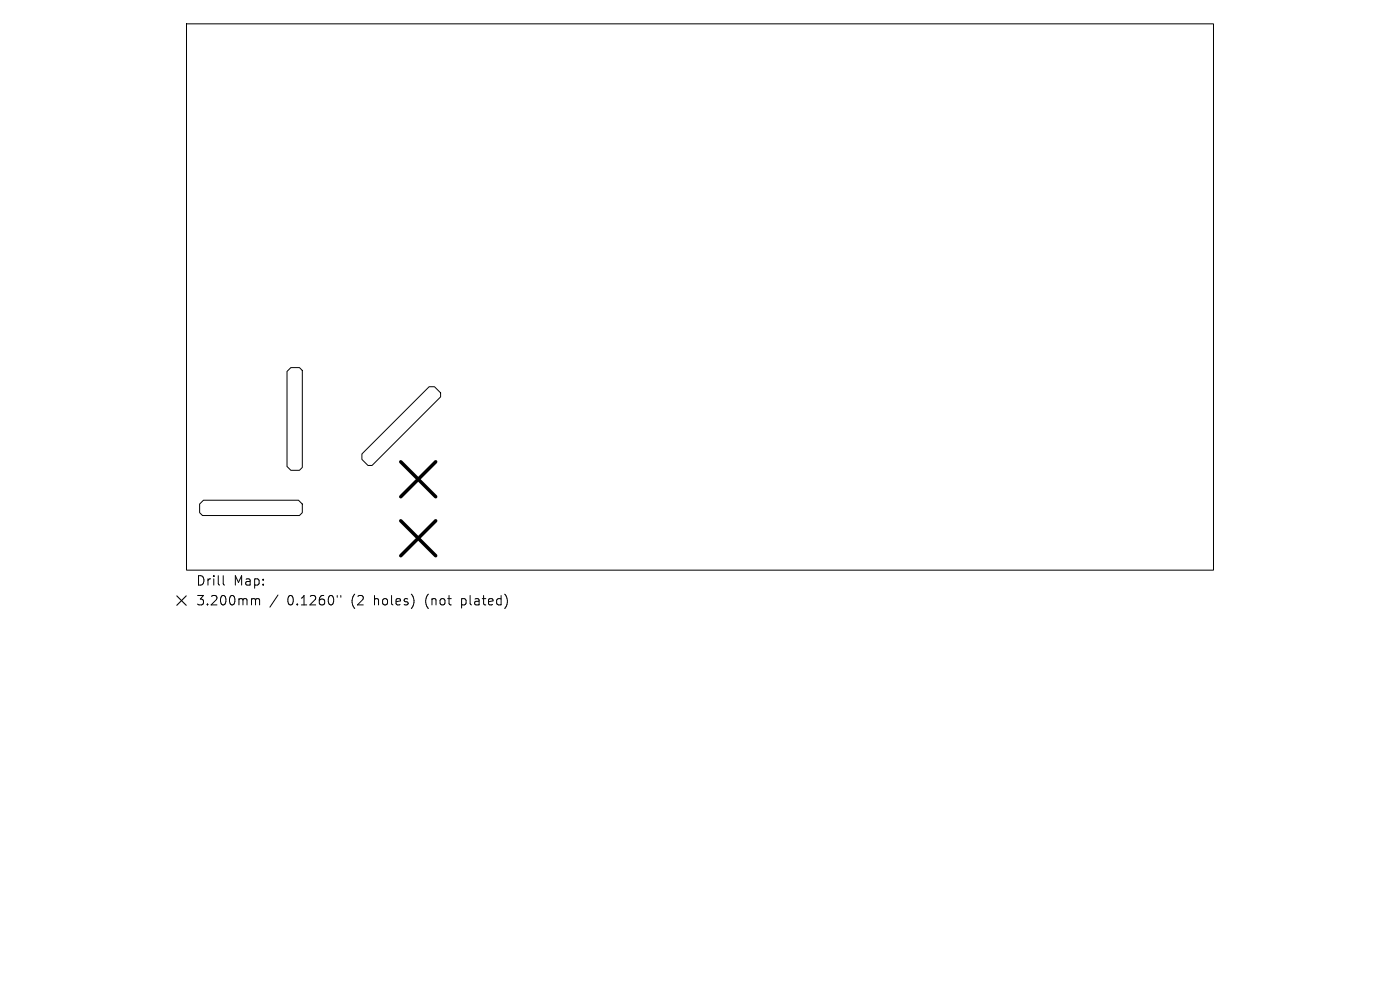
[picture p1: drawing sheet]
<svg xmlns="http://www.w3.org/2000/svg" width="297mm" height="210mm" viewBox="0 0 297 210" stroke-linecap="round" stroke-linejoin="round" font-family="sans-serif">
<defs><g id="words">
<g font-size="2.8">
<text x="41.5" y="124.5">Drill</text>
<text x="49.5" y="124.5">Map:</text>
<text x="41.5" y="128.7">3.200mm</text>
<text x="61" y="128.7">0.1260&quot;</text>
<text x="74.7" y="128.7">(2</text>
<text x="79.6" y="128.7">holes)</text>
<text x="90.7" y="128.7">(not</text>
<text x="98.5" y="128.7">plated)</text>
</g>
</g></defs>
<path d="M39.6 5.1h217.8v115.8h-217.8zM61.7 78h1.8l.6 .6v20.6l-.6 .6h-1.8l-.8-.8v-20.2zM91 82h1.2l1.3 1.3v.9l-14.6 14.5h-.8l-1.3-1.3v-1.1zM43.2 106.1h20.1l.8 .8v1.8l-.6 .7h-20.5l-.7-.7v-1.8zM47.4 122.1v1.7l.2 .3M53.6 127l.5 .1 .1 .2M54.2 127.3l.3-.3 .5 .1 .1 1.2M54.2 127.3v1M59 126.2l-1.7 2.6M71.5 126.3v.4M72.3 126.3v.4" fill="none" stroke="#000" stroke-width=".21"/>
<path d="M85 98l7.4 7.4M92.4 98l-7.4 7.4M85 110.5l7.4 7.4M92.4 110.5l-7.4 7.4" fill="none" stroke="#000" stroke-width=".74"/>
<path d="M37.5 126.4l2 2M39.5 126.4l-2 2" fill="none" stroke="#000" stroke-width=".23"/>
<use href="#words"/>
</svg>
